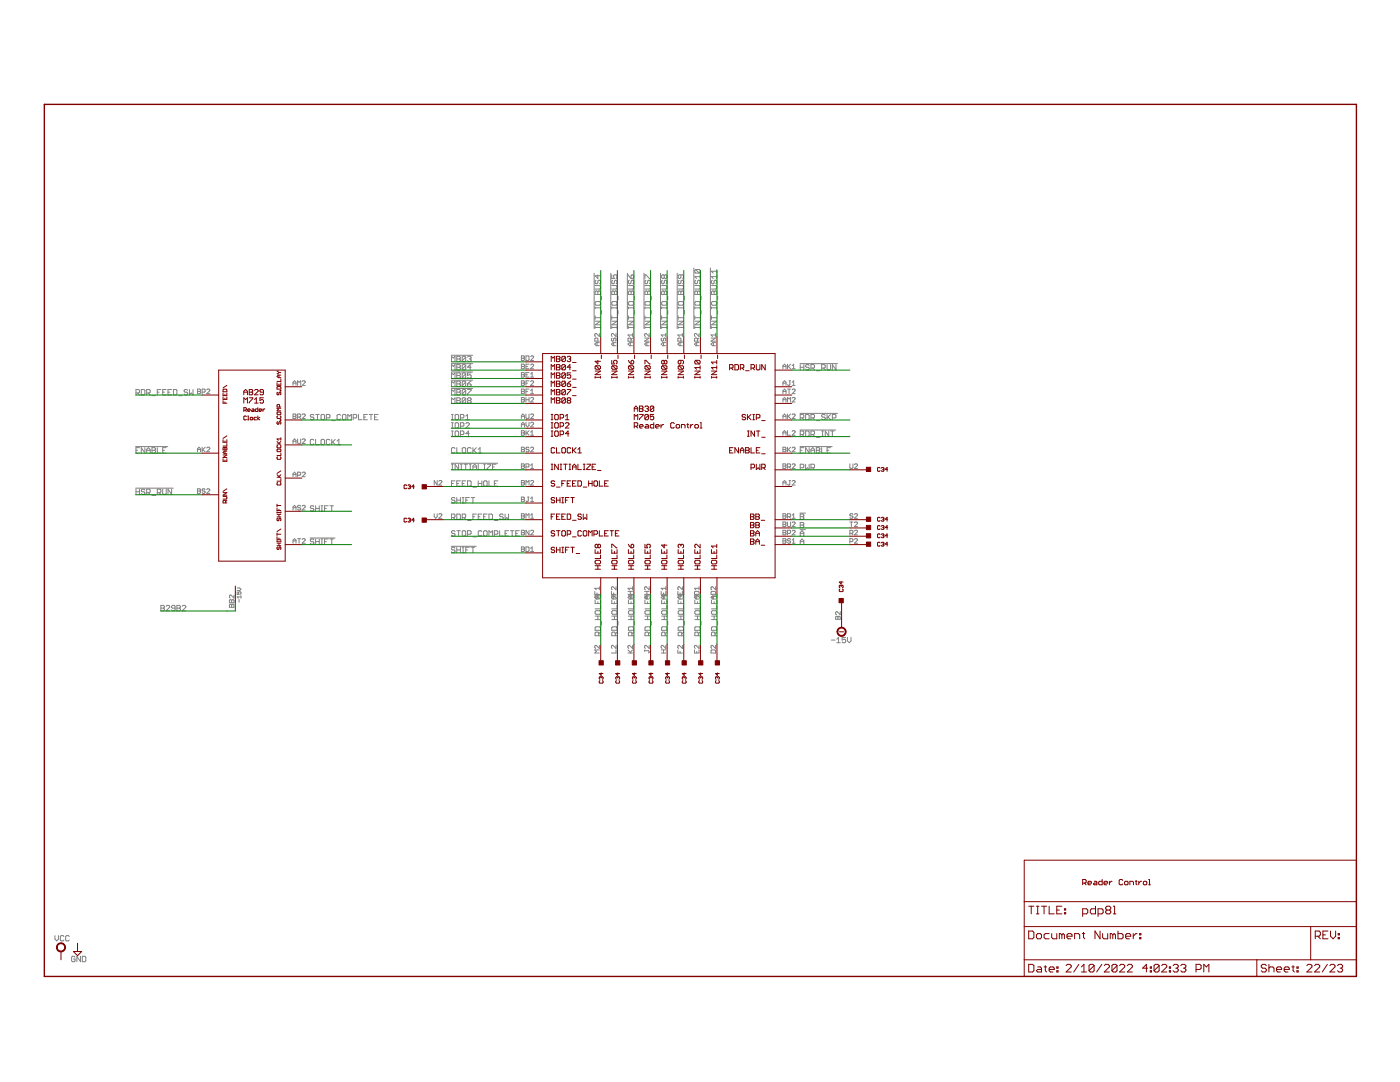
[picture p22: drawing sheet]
<svg xmlns="http://www.w3.org/2000/svg" width="279mm" height="216mm" viewBox="0 0 279 216" stroke-linecap="round" stroke-linejoin="round" font-family="sans-serif">
<g fill="none" stroke="#808080" stroke-width=".2">
<path d="M118.6 54.5v11.1M118.8 58.2l.2-.1 .3 .1 .4-.1 .1 .1v.6h-1zM118.8 57h.9l.1 .1v.4l-.1 .2h-.9M119 55.9l-.2 .2v.4l.3 .1 .2-.1v-.4l.4-.2 .1 .2v.4l-.1 .1M119.3 54.8v.8l-.5-.6h1M119.3 58.2v.6M120 59.1v.7M121.9 54.5v11.1M122.1 54.8v.8h.5l-.2-.4 .2-.4h.4l.1 .2v.4l-.1 .2M122.1 58.2l.2-.1 .3 .1 .4-.1 .1 .1v.6h-1zM122.1 57h.9l.1 .1v.4l-.1 .2h-.9M122.3 55.9l-.2 .2v.4l.2 .1 .3-.1v-.4l.2-.2 .3 .2v.4l-.1 .1"/>
<path d="M122.6 58.2v.6M123.3 59.1v.7M125.2 54.5v11.1M125.4 58.2l.2-.1 .3 .1 .4-.1 .2 .1v.6h-1.1zM125.4 57h.9l.2 .1v.4l-.2 .2h-.9M125.4 54.8l.5 .8M125.6 55.9l-.2 .2v.4l.2 .1 .3-.1v-.4l.2-.2 .4 .2v.4l-.2 .1M125.9 55l.2-.2 .4 .2v.4l-.2 .2h-.4zM125.9 58.2v.6M126.6 59.1v.7M128.5 54.5v11.1M128.7 58.2l.2-.1 .3 .1 .4-.1 .2 .1v.6h-1.1z"/>
<path d="M128.7 55.6v-.8h.2l.7 .8h.2M128.7 57h.9l.2 .1v.4l-.2 .2h-.9M128.9 55.9l-.2 .2v.4l.4 .1 .1-.1v-.4l.4-.2 .2 .2v.4l-.2 .1M129.2 58.2v.6M130 59.1v.7M131.8 54.5v11.1M132 58.2l.2-.1 .4 .1 .3-.1 .2 .1v.6h-1.1zM132 57h.9l.2 .1v.4l-.2 .2h-.9M132.2 55.9l-.2 .2v.4l.2 .1 .4-.1v-.4l.1-.2 .4 .2v.4l-.2 .1M132.6 55l-.2-.2-.4 .2v.4l.2 .2 .4-.2M132.6 55l.1-.2 .4 .2v.4l-.2 .2-.3-.2M132.6 55v.4"/>
<path d="M132.6 58.2v.6M133.3 59.1v.7M135.1 54.5v11.1M135.3 58.2l.2-.1 .4 .1 .3-.1 .2 .1v.6h-1.1zM135.3 57h.9l.2 .1v.4l-.2 .2h-.9M135.5 55.9l-.2 .2v.4l.4 .1 .2-.1v-.4l.3-.2 .2 .2v.4l-.2 .1M135.9 54.8v.6l-.2 .2-.4-.2v-.4l.2-.2h.7l.2 .2v.4l-.2 .2M135.9 58.2v.6M136.6 59.1v.7M138.5 53.5v12.1M138.7 58.2l.1-.1 .4 .1 .4-.1 .1 .1v.6h-1zM138.7 57h.9l.1 .1v.4l-.1 .2h-.9"/>
<path d="M138.8 55.9l-.1 .2v.4l.1 .1 .4-.1v-.4l.2-.2 .3 .2v.4l-.1 .1M138.8 53.8l-.1 .2v.3l.1 .2h.8M138.8 53.8h.8l.1 .2v.3l-.1 .2M138.8 53.8l.8 .7M139.2 58.2v.6M139.7 54.8v.8M139.7 55.2h-1l.3 .4M139.9 59.1v.7M141.8 53.5v12.1M142 58.2l.2-.1 .3 .1 .4-.1 .1 .1v.6h-1zM142 57h.9l.1 .1v.4l-.1 .2h-.9M142.2 55.9l-.2 .2v.4l.2 .1 .3-.1v-.4l.2-.2 .3 .2v.4l-.1 .1"/>
<path d="M142.5 58.2v.6M143 53.8v.7M143 54.8v.8M143 55.2h-1l.3 .4M143 54.1h-1l.3 .4M143.2 59.1v.7M27.1 78.4h.6l.1-.1v-.4l-.1-.2h-.6v1.1M27.5 78.4l.3 .4M28.2 77.7h.5l.2 .2v.7l-.2 .2h-.5zM29.3 78.4h.5l.2-.1v-.4l-.2-.2h-.5v1.1M29.6 78.4l.4 .4M30.3 79h.7"/>
<path d="M31.4 78.3h.3M32.1 77.7h-.7v1.1M32.5 78.3h.3M33.2 77.7h-.7v1.1h.7M33.5 78.3h.4M34.2 77.7h-.7v1.1h.7M34.6 77.7h.5l.2 .2v.7l-.2 .2h-.5zM35.7 79h.7M37.4 77.9l-.1-.2h-.4l-.2 .2 .2 .4h.4l.1 .1-.1 .4h-.4l-.2-.2M37.8 77.7v1.1l.4-.4 .3 .4v-1.1M39.4 77.6h.5l.1 .2-.1 .3 .1 .3-.1 .1h-.5zM39.4 78.1h.5"/>
<path d="M40.3 78.3h.5l.1-.2-.1-.5h-.5v.9M41.3 77.8l.1-.2 .5 .2v.2l-.6 .5h.6M58.5 76.5h.6M58.5 76.9v-.6l.3-.3 .3 .3v.6M59.4 76.9v-.9l.3 .3 .3-.3v.9M60.3 76.1l.2-.1 .4 .1-.6 .8h.6M90.1 72.6h4.2M90.1 70.9h4.2M90.1 77.5h4.2M90.1 75.9h4.2M90.1 74.2h4.2M90.1 75.5v-1.1l.4 .4 .3-.4v1.1"/>
<path d="M90.1 72.2v-1.1l.4 .3 .3-.3v1.1M90.1 73.8v-1.1l.4 .4 .3-.4v1.1M90.1 77.1v-1l.4 .3 .3-.3v1M90.1 78.8v-1.1l.4 .4 .3-.4v1.1M91.2 78.3h.5M91.2 73.3h.5M91.2 72.7h.5l.2 .2-.2 .4 .2 .3-.2 .2h-.5zM91.2 71.1h.5l.2 .2-.2 .3 .2 .4-.2 .2h-.5zM91.2 74.4h.5l.2 .2-.2 .3 .2 .4-.2 .2h-.5zM91.2 76.1h.5l.2 .1-.2 .4 .2 .3-.2 .2h-.5zM91.2 77.7h.5l.2 .2-.2 .4 .2 .3-.2 .2h-.5zM91.2 79.4h.5l.2 .1-.2 .4 .2 .4-.2 .1h-.5z"/>
<path d="M91.2 71.6h.5M91.2 79.9h.5M91.2 76.6h.5M91.2 74.9h.5M92.9 71.3l-.1-.2h-.4l-.2 .2v.7M92.9 72.9l-.1-.2h-.4l-.2 .2v.7M92.9 72.9v.7l-.1 .2h-.4l-.2-.2M92.9 79.5v.8l-.1 .1h-.4l-.2-.1M92.9 71.3v.7l-.1 .2h-.4l-.2-.2M92.9 74.6v.7l-.1 .2h-.4l-.2-.2M92.9 76.2v.7l-.1 .2h-.4l-.2-.2M92.9 77.9v.7l-.1 .2h-.4l-.2-.2"/>
<path d="M92.9 74.6l-.1-.2h-.4l-.2 .2v.7M92.9 76.2l-.1-.1h-.4l-.2 .1v.7M92.9 77.9l-.1-.2h-.4l-.2 .2v.7M92.9 79.5l-.1-.1h-.4l-.2 .1v.8M92.9 71.3l-.7 .7M92.9 79.5l-.7 .8M92.9 77.9l-.7 .7M92.9 76.2l-.7 .7M92.9 74.6l-.7 .7M92.9 72.9l-.7 .7M93.3 71.3l.2-.2h.3l.2 .2-.2 .3M93.3 76.6h.5l.2 .3-.2 .2h-.3l-.2-.2z"/>
<path d="M93.3 77.7h.7l-.7 1.1M93.5 79.9l-.2-.2 .2-.3h.3l.2 .1-.2 .4M93.5 79.9l-.2 .2 .2 .3h.3l.2-.1-.2-.4M93.5 79.9h.3M93.7 71.6h.1M93.8 71.6l.2 .2-.2 .4h-.3l-.2-.2M94 73.3h-.7l.5-.6v1.1M94 74.4h-.7v.5l.4-.1 .3 .1v.4l-.2 .2h-.3l-.2-.2M94 76.1l-.7 .5M104.1 71h.4l.2 .2-.2 .3 .2 .3-.2 .1h-.4zM104.1 72.7h.4l.2 .1-.2 .3 .2 .3-.2 .2h-.4zM104.1 74.3h.4l.2 .2-.2 .3 .2 .3-.2 .1h-.4z"/>
<path d="M104.1 76h.4l.2 .1-.2 .4 .2 .3-.2 .1h-.4zM104.1 77.6h.4l.2 .2-.2 .3 .2 .3-.2 .1h-.4zM104.1 79.3h.4l.2 .2-.2 .3 .2 .3-.2 .1h-.4zM104.1 71.5h.4M104.1 73.1h.4M104.1 74.8h.4M104.1 76.5h.4M104.1 78.1h.4M104.1 79.8h.4M105 71h.4l.2 .2v.6l-.2 .1h-.4zM105 79.3v.9M105 73.1h.3"/>
<path d="M105 74.8h.3M105 76.5h.3M105 78.1h.3M105 79.8h.6M105.6 72.7h-.6v.9h.6M105.6 74.3h-.6v.9h.6M105.6 76h-.6v.9M105.6 77.6h-.6v.9M105.6 79.3v.9M105.9 71.2l.1-.2 .5 .2-.6 .7h.6M105.9 72.8l.1-.1h.3l.2 .1-.6 .8h.6M105.9 76.1l.1-.1 .5 .1-.6 .8h.6"/>
<path d="M105.9 79.5l.1-.2 .5 .2-.6 .7h.6M105.9 75.2h.6M105.9 74.6l.3-.3v.9M105.9 78l.3-.4v.9M105.9 78.5h.6M118.8 61.3v.3M118.8 63v.7M118.8 65.2v.3M118.8 65.3h1M118.8 64.1h1l-1 .7h1M118.8 63.4h1M118.8 61.4h1"/>
<path d="M119 60.2h.7l.1 .2v.3l-.1 .2h-.7l-.2-.2v-.3zM119.1 68.4v.6M119.3 68.1v-.5l-.2-.1-.4 .1v.5h.9M119.6 66.5v.6l-.6-.6-.3 .2 .2 .4M119.6 68.4h-.6l-.3 .3 .3 .3h.6M119.8 61.3v.3M119.8 65.2v.3M120 62v.7M122.1 61.3v.3M122.1 63v.7M122.1 65.2v.3M122.1 65.3h1"/>
<path d="M122.1 64.1h1l-1 .7h1M122.1 63.4h1M122.1 61.4h1M122.2 67.5l-.2 .1 .2 .5 .3-.2 .1-.4 .3 .1v.3l-.1 .2M122.3 60.2h.7l.1 .2v.3l-.1 .2h-.7l-.2-.2v-.3zM122.5 68.4v.6M122.9 66.5v.6l-.6-.6-.3 .2 .2 .4M122.9 68.4h-.6l-.3 .3 .3 .3h.6M123.1 61.3v.3M123.1 65.2v.3M123.3 62v.7M125.4 61.3v.3"/>
<path d="M125.4 63v.7M125.4 65.2v.3M125.4 65.3h1.1M125.4 64.1h1.1l-1.1 .7h1.1M125.4 63.4h1.1M125.4 61.4h1.1M125.6 60.2h.7l.2 .2v.3l-.2 .2h-.7l-.2-.2v-.3zM125.8 68.4v.6M125.9 68.1v-.5l-.4-.1-.2 .1v.5h.9M126.2 66.5v.6M126.2 68.4h-.6l-.3 .3 .3 .3h.6M126.2 67.5l-.3 .3"/>
<path d="M126.2 66.8h-.9l.3 .3M126.5 61.3v.3M126.5 65.2v.3M126.6 62v.7M128.7 67.5h.9l-.9 .6h.9M128.7 61.3v.3M128.7 63v.7M128.7 65.2v.3M128.7 65.3h1.1M128.7 64.1h1.1l-1.1 .7h1.1M128.7 63.4h1.1M128.7 61.4h1.1"/>
<path d="M128.9 60.2h.7l.2 .2v.3l-.2 .2h-.7l-.2-.2v-.3zM129.1 68.4v.6M129.6 66.5v.6l-.7-.6-.2 .2 .1 .4M129.6 68.4h-.7l-.2 .3 .2 .3h.7M129.8 61.3v.3M129.8 65.2v.3M130 62v.7M132 61.3v.3M132 63v.7M132 65.2v.3M132 65.3h1.1M132 64.1h1.1l-1.1 .7h1.1"/>
<path d="M132 63.4h1.1M132 61.4h1.1M132.1 67.5l-.1 .1v.3l.3 .2 .1-.5 .3-.1 .2 .1-.2 .5M132.2 60.2h.7l.2 .2v.3l-.2 .2h-.7l-.2-.2v-.3zM132.4 68.4v.6M132.9 66.5v.6M132.9 68.4h-.6l-.3 .3 .3 .3h.6M132.9 66.8h-.9l.3 .3M133.1 61.3v.3M133.1 65.2v.3M133.3 62v.7M135.3 60.4l.2-.2h.7l.2 .2v.3l-.2 .2h-.7l-.2-.2z"/>
<path d="M135.3 61.3v.3M135.3 63v.7M135.3 65.2v.3M135.3 65.3h1.1M135.3 64.1h1.1l-1.1 .7h1.1M135.3 63.4h1.1M135.3 61.4h1.1M135.7 68.4v.6M135.9 68.1v-.5l-.2-.1-.4 .1v.5h.9M136.2 66.5v.6M136.2 68.4h-.6l-.3 .3 .3 .3h.6M136.2 66.8h-.9l.3 .3"/>
<path d="M136.4 61.3v.3M136.4 65.2v.3M136.6 62v.7M138.7 61.3v.3M138.7 63v.7M138.7 65.2v.3M138.7 65.3h1M138.7 64.1h1l-1 .7h1M138.7 63.4h1M138.7 61.4h1M138.8 60.2h.8l.1 .2v.3l-.1 .2h-.8l-.1-.2v-.3zM139 68.4v.6"/>
<path d="M139.2 68.1v-.5l-.5-.1-.1 .1v.5h.9M139.5 66.5v.6l-.6-.6-.3 .2 .1 .4M139.5 68.4h-.6l-.3 .3 .3 .3h.6M139.5 67.5l-.3 .3M139.7 61.3v.3M139.7 65.2v.3M139.9 62v.7M141.9 67.5h.9l-.9 .6h.9M142 61.3v.3M142 63v.7M142 65.2v.3M142 65.3h1"/>
<path d="M142 64.1h1l-1 .7h1M142 63.4h1M142 61.4h1M142.2 60.2h.7l.1 .2v.3l-.1 .2h-.7l-.2-.2v-.3zM142.4 68.4v.6M142.8 66.5v.6M142.8 68.4h-.6l-.3 .3 .3 .3h.6M142.8 66.8h-.9l.3 .3M143 61.3v.3M143 65.2v.3M143.2 62v.7M156.3 73.1h.6"/>
<path d="M156.3 76.5h.6M156.3 78.1h.6M156.3 79.8h.6M156.3 73.6v-.6l.3-.3 .3 .3v.6M156.3 76.9v-.6l.3-.3 .3 .3v.6M156.3 78.5v-.5l.3-.4 .3 .4v.5M157.2 77.6h.6M157.2 72.7v.9M157.3 73.1l.5 .5M157.5 76h.3M157.5 77.6v.9M157.6 76v.8l-.1 .1-.3-.1"/>
<path d="M157.8 72.7l-.6 .6M158.1 73.6h.6M158.1 76.9h.6M158.1 77.8l.1-.2 .5 .2v.2l-.6 .5h.6M158.1 79.5l.1-.2 .5 .2-.6 .7h.6M158.1 76.3l.3-.3v.9M158.1 73l.3-.3v.9M159.7 72.6h7.4M159.7 72.7v1.1M159.7 73.3h.7M160.4 72.7v1.1M161.5 72.9l-.2-.2h-.3l-.2 .2 .2 .4h.3l.2 .1-.2 .4h-.3l-.2-.2"/>
<path d="M161.8 73.4h.6l.2-.1v-.4l-.2-.2h-.6v1.1M162.2 73.4l.4 .4M162.9 74h.7M164 73.4h.5l.2-.1v-.4l-.2-.2h-.5v1.1M164.3 73.4l.4 .4M165.1 72.7v.9l.1 .2h.4l.2-.2v-.9M166.8 72.7v1.1l-.7-1.1v1.1M27.1 97.4h7.5M27.1 89.1h6.4M27.1 97.6v1.1M27.1 98.1h.7M27.1 89.9h.4"/>
<path d="M27.8 89.3h-.7v1.1h.7M27.8 97.6v1.1M28.9 97.8l-.2-.2h-.3l-.2 .4 .2 .1h.3l.2 .4-.2 .2h-.3l-.2-.2M28.9 89.3v1.1l-.7-1.1v1.1M29.3 98.3h.5l.2-.2v-.3l-.2-.2h-.5v1.1M29.3 90.4v-.7l.3-.4 .4 .4v.7M29.3 89.9h.7M29.6 98.3l.4 .4M30.3 98.8h.7M30.3 89.3h.6l.1 .2-.1 .4 .1 .3-.1 .2h-.6zM30.3 89.9h.6M31.4 98.3h.5l.2-.2v-.3l-.2-.2h-.5v1.1"/>
<path d="M31.4 89.3v1.1h.7M31.7 98.3l.4 .4M32.5 97.6v.9l.1 .2h.4l.2-.2v-.9M32.5 89.9h.3M33.2 89.3h-.7v1.1h.7M34.2 97.6v1.1l-.7-1.1v1.1M39.4 89.7h.6M39.4 90.1v-.5l.3-.4 .3 .4v.5M39.4 97.5h.5l.1 .2-.1 .3 .1 .3-.1 .1h-.5zM39.4 98h.5M40.3 89.2v.9M40.5 89.7l.4 .4"/>
<path d="M40.9 97.7l-.1-.2-.5 .2 .2 .3h.3l.1 .3-.1 .1-.5-.1M40.9 89.2l-.6 .7M41.3 89.4l.1-.2h.3l.2 .2-.6 .7h.6M41.3 97.7l.1-.2 .5 .2-.6 .7h.6M58.5 83.1h.4M58.5 82.6h.4l.2 .2-.2 .3 .2 .3-.2 .1h-.4zM58.5 88.5v-.6l.3-.3 .3 .3v.6M58.5 95.1v-.6l.3-.3 .3 .3v.6M58.5 94.7h.6M58.5 88.1h.6M59.4 83.2h.4l.2-.1v-.3l-.2-.2h-.4v.9M59.4 87.6v.7l.1 .2 .5-.2v-.7"/>
<path d="M59.4 94.8h.4l.2-.1v-.3l-.2-.2h-.4v.9M59.7 83.2l.3 .3M60.3 82.8l.2-.2 .4 .2v.1l-.6 .6h.6M60.3 87.7l.2-.1 .4 .1-.6 .8h.6M60.3 94.4l.2-.2 .4 .2v.1l-.6 .6h.6M62.6 82.9l-.1-.2h-.4l-.2 .2 .2 .3h.4l.1 .2-.1 .4h-.4l-.2-.2M62.6 87.8l-.1-.1h-.4l-.2 .1v.7l.2 .2h.4l.1-.2M63 87.7v1h.7M63 82.7h.7M63.4 82.7v1.1M64.1 82.9l.1-.2h.4l.2 .2v.7l-.2 .2h-.4l-.1-.2zM64.1 87.8l.1-.1h.4l.2 .1v.7l-.2 .2h-.4l-.1-.2z"/>
<path d="M65.1 83.4h.6l.1-.2v-.3l-.1-.2h-.6v1.1M65.8 87.8l-.1-.1h-.4l-.2 .1v.7l.2 .2h.4l.1-.2M66.2 87.7v1M66.2 83.9h.7M66.4 88.2l.5 .5M66.9 87.7l-.7 .7M67.3 88.7h.7M67.3 88l.3-.3v1M68 82.9l-.2-.2h-.3l-.2 .2v.7l.2 .2h.3l.2-.2M68.3 82.9l.2-.2h.4l.1 .2v.7l-.1 .2h-.4l-.2-.2zM69.4 83.8v-1.1l.4 .3 .3-.3v1.1M70.5 83.4h.5l.2-.2v-.3l-.2-.2h-.5v1.1"/>
<path d="M71.5 82.7v1.1h.8M72.6 83.2h.4M73.3 82.7h-.7v1.1h.7M73.7 82.7h.7M74 82.7v1.1M74.7 83.2h.4M75.5 82.7h-.8v1.1h.8M87.2 95.9v.9l-.5-.9v.9M87.6 96l.1-.1 .5 .1-.6 .8h.6M90.1 92.4h9.2M90.1 80.4v-1l.4 .3 .3-.3v1M90.1 83.8h.4"/>
<path d="M90.1 82.7h.4M90.1 87.1h.4M90.1 86h.4M90.1 85.4h.4M90.1 84.3h.4M90.1 96.5h.4M90.1 93.7h.4M90.1 92.6h.4M90.3 82.7v1.1M90.3 84.3v1.1M90.3 86v1.1M90.3 92.6v1.1"/>
<path d="M90.8 89.5l-.2-.2h-.3l-.2 .2v.7l.2 .2h.3l.2-.2M90.8 99.4l-.2-.1h-.3l-.2 .1 .2 .4h.3l.2 .2-.2 .3h-.3l-.2-.2M90.8 95.9h-.7v1.1M91 82.7h.4l.1 .2v.7l-.1 .2h-.4l-.2-.2v-.7zM91 84.3h.4l.1 .2v.7l-.1 .2h-.4l-.2-.2v-.7zM91 86h.4l.1 .2v.7l-.1 .2h-.4l-.2-.2v-.7zM91.2 89.3v1.1h.7M91.2 99.8h.7M91.2 99.3v1M91.2 96.5h.3M91.5 92.6v1.1l-.7-1.1v1.1M91.9 95.9h-.7v1.1h.7"/>
<path d="M91.9 83.4h.5l.2-.2v-.3l-.2-.2h-.5v1.1M91.9 85h.5l.2-.1v-.4l-.2-.2h-.5v1.1M91.9 86.7h.5l.2-.2v-.3l-.2-.2h-.5v1.1M91.9 99.3v1M91.9 93.7h.3M91.9 92.6h.3M92.1 92.6v1.1M92.2 99.3h.4M92.2 96.5h.4M92.4 89.3h.4l.1 .2v.7l-.1 .2h-.4l-.2-.2v-.7zM92.4 99.3v1M92.6 92.6h.7"/>
<path d="M92.9 92.6v1.1M92.9 95.9h-.7v1.1h.7M93 99.8h.3M93 83.8h.7M93 83l.3-.3v1.1M93 84.5l.1-.2h.4l.2 .2v.2l-.7 .7h.7M93.3 95.9h.5l.2 .2v.7l-.2 .2h-.5zM93.7 86.5h-.7l.5-.5v1.1M93.7 99.3h-.7v1M93.7 93.7h.3M93.7 92.6h.3M93.9 92.6v1.1"/>
<path d="M94 89.5l-.2-.2h-.3l-.2 .2v.7l.2 .2h.3l.2-.2M94 99.3h.7M94.4 93.2h.7M94.4 89.3v1.1M94.4 93.7v-.7l.3-.4 .4 .4v.7M94.4 99.3v1M94.4 97.2h.7M94.6 89.9l.5 .5M95.1 89.3l-.7 .7M95.4 90.4h.8M95.4 96.5h.8M95.4 92.6v1.1h.8"/>
<path d="M95.4 95.9v1.1M95.4 89.7l.4-.4v1.1M96.2 95.9v1.1M96.5 93.7h.4M96.5 92.6h.4M96.7 95.9h.3l.2 .2v.7l-.2 .2h-.3l-.2-.2v-.7zM96.7 92.6v1.1M97.2 92.6h.7v.2l-.7 .7v.2h.7M97.6 95.9v1.1h.7M98.3 93.2h.4M98.7 96.5h.3M99 92.6h-.7v1.1h.7"/>
<path d="M99.4 95.9h-.7v1.1h.7M104.1 83.5v-.6l.3-.3 .3 .3v.6M104.1 85.2v-.6l.3-.3 .3 .3v.6M104.1 85.9h.4l.2 .2-.2 .3 .2 .3-.2 .1h-.4zM104.1 89.2h.4l.2 .2-.2 .3 .2 .3-.2 .1h-.4zM104.1 92.6h.4l.2 .1-.2 .3 .2 .3-.2 .2h-.4zM104.1 95.9h.4l.2 .1-.2 .3 .2 .3-.2 .2h-.4zM104.1 99.2h.4l.2 .1-.2 .4 .2 .2-.2 .2h-.4zM104.1 83.1h.6M104.1 84.7h.6M104.1 86.4h.4M104.1 96.3h.4"/>
<path d="M104.1 89.7h.4M104.1 93h.4M104.1 99.7h.4M105 82.6v.8l.1 .1 .5-.1v-.8M105 84.3v.6l.3 .3 .3-.3v-.6M105 85.9v.9M105 93.2h.4l.2-.5-.2-.1h-.4v.9M105 96.8v-.9l.3 .3 .3-.3v.9M105.1 86.4l.5 .4M105.3 99.2h.3M105.4 99.2v.7l-.1 .2-.3-.2M105.6 89.4l-.2-.2h-.3l-.1 .4 .4 .1 .2 .3-.2 .1-.4-.1"/>
<path d="M105.6 85.9l-.6 .6M105.9 82.8l.1-.2 .5 .2v.1l-.6 .6h.6M105.9 84.4l.1-.1h.3l.2 .1-.6 .8h.6M105.9 89.4l.1-.2h.3l.2 .2-.6 .7h.6M105.9 96l.1-.1 .5 .1-.6 .8h.6M105.9 86.2l.3-.3v.9M105.9 92.9l.3-.3v.9M105.9 99.5l.3-.3v.9M105.9 86.8h.6M105.9 93.5h.6M156.3 83.1h.6M156.3 86.4h.6"/>
<path d="M156.3 96.3h.6M156.3 89.2h.4l.2 .2-.2 .3 .2 .3-.2 .1h-.4zM156.3 89.7h.4M156.3 92.6h.4l.2 .1-.2 .3 .2 .3-.2 .2h-.4zM156.3 93h.4M156.3 80.2v-.6l.3-.3 .3 .3v.6M156.3 83.5v-.6l.3-.3 .3 .3v.6M156.3 86.8v-.6l.3-.3 .3 .3v.6M156.3 96.8v-.6l.3-.3 .3 .3v.6M157.2 85.9v.9h.6M157.2 93.2h.4l.2-.5-.2-.1h-.4v.9M157.2 80.2v-.9l.3 .3 .3-.3v.9"/>
<path d="M157.2 82.6v.9M157.2 89.2v.9M157.3 83.1l.5 .4M157.3 89.7l.5 .4M157.5 95.9h.3M157.5 93.2l.3 .3M157.6 95.9v.7l-.1 .2-.3-.2M157.8 82.6l-.6 .6M157.8 89.2l-.6 .7M158.1 82.8l.1-.2 .5 .2v.1l-.6 .6h.6M158.1 86.1l.1-.2 .5 .2-.6 .7h.6M158.1 96l.1-.1 .5 .1-.6 .8h.6"/>
<path d="M158.1 89.4l.1-.2h.3l.2 .2-.6 .7h.6M158.1 92.7l.1-.1 .5 .1-.6 .8h.6M159.7 89.1h6.4M159.7 85.8h7.1M159.7 82.5h7.4M159.7 83.4h.6l.1-.2v-.3l-.1-.2h-.6v1.1M159.7 86.7h.6l.1-.2v-.3l-.1-.2h-.6v1.1M159.7 93.3h.6l.1-.1v-.4l-.1-.2h-.6v1.1M159.7 89.9h.4M160.1 86.7l.3 .4M160.1 83.4l.3 .4M160.4 89.3h-.7v1.1h.7"/>
<path d="M160.8 92.6v1.1l.3-.4 .4 .4v-1.1M160.8 82.7h.5l.2 .2v.7l-.2 .2h-.5zM160.8 86h.5l.2 .2v.7l-.2 .2h-.5zM161.5 89.3v1.1l-.7-1.1v1.1M161.8 83.4h.6l.2-.2v-.3l-.2-.2h-.6v1.1M161.8 86.7h.6l.2-.2v-.3l-.2-.2h-.6v1.1M161.8 90.4v-.7l.4-.4 .4 .4v.7M161.8 93.3h.6l.2-.1v-.4l-.2-.2h-.6v1.1M161.8 89.9h.8M162.2 86.7l.4 .4M162.2 93.3l.4 .4M162.2 83.4l.4 .4"/>
<path d="M162.9 89.3h.5l.2 .2-.2 .4 .2 .3-.2 .2h-.5zM162.9 89.9h.5M162.9 83.9h.7M162.9 87.2h.7M164 89.3v1.1h.7M164 87.1h.3M164 86h.3M164.2 86v1.1M164.7 82.9l-.2-.2h-.3l-.2 .2 .2 .3h.3l.2 .2-.2 .4h-.3l-.2-.2M165.1 82.7v1.1M165.1 89.9h.3M165.2 83.2l.6 .6"/>
<path d="M165.4 86v1.1l-.7-1.1v1.1M165.8 89.3h-.7v1.1h.7M165.8 86h.7M165.8 82.7l-.7 .7M166.1 83.4h.5l.2-.2v-.3l-.2-.2h-.5v1.1M166.1 86v1.1M169.6 92.6v.7l.2 .2 .4-.2v-.7M170.5 92.7l.2-.1 .4 .1-.6 .8h.6M45.8 119.8l.1-.1 .3 .1 .3-.1 .2 .1v.5h-.9zM46.2 119.8v.5M46.7 118.7v.6l-.8-.6-.1 .2 .1 .4M47.3 118.1v.5h.4l-.1-.3 .1-.2 .4 .1-.1 .4"/>
<path d="M47.3 117.3h.5l.3 .3-.3 .2h-.5M47.7 119.6v.5M48.1 119.1h-.8l.3 .3M48.1 118.9v.5M58.5 107.9h.6M58.5 101.8v-.6l.3-.4 .3 .4v.6M58.5 108.4v-.6l.3-.3 .3 .3v.6M58.5 101.3h.6M59.4 107.5h.6M59.7 107.5v.9M60 101l-.2-.2h-.3l-.1 .4 .4 .1 .2 .3-.2 .2h-.3l-.1-.2M60.3 107.6l.2-.1 .4 .1-.6 .8h.6"/>
<path d="M60.3 101l.2-.2h.3l.1 .2-.6 .8h.6M61.9 107.4h5M62.6 107.7l-.1-.2h-.4l-.2 .2 .2 .4h.4l.1 .2-.1 .3h-.4l-.2-.2M62.6 101.1l-.1-.2h-.4l-.2 .2 .2 .4h.4l.1 .1-.1 .4h-.4l-.2-.2M63 108.1h.7M63 101.5h.7M63 100.9v1.1M63 107.5v1.1M63.7 100.9v1.1M63.7 107.5v1.1M64.1 100.9h.3M64.1 102h.3"/>
<path d="M64.1 107.5h.3M64.1 108.6h.3M64.2 100.9v1.1M64.2 107.5v1.1M64.8 108.1h.3M64.8 101.5h.3M65.5 100.9h-.7v1.1M65.5 107.5h-.7v1.1M65.8 100.9h.7M65.8 107.5h.7M66.2 100.9v1.1M66.2 107.5v1.1"/>
<path d="M86.7 102.5v.6l.3 .3 .2-.3v-.6M87.6 102.7l.1-.2 .5 .2-.6 .7h.6M90.1 109h4.9M90.1 103.3h.5l.2-.2v-.3l-.2-.2h-.5v1M90.5 103.3l.3 .3M90.8 106.1l-.2-.2h-.3l-.2 .2 .2 .3h.3l.2 .2-.2 .4h-.3l-.2-.2M90.8 109.4l-.2-.2h-.3l-.2 .4 .2 .1h.3l.2 .4-.2 .2h-.3l-.2-.2M91.2 102.6h.5l.2 .2v.7l-.2 .1h-.5zM91.2 109.2v1.1M91.2 109.7h.7M91.2 105.9h.7M91.5 105.9v1.1"/>
<path d="M91.9 109.2v1.1M92.2 103.3h.6l.1-.2v-.3l-.1-.2h-.6v1M92.2 100.3h.4M92.2 106.1l.2-.2h.4l.1 .2v.7l-.1 .2h-.4l-.2-.2zM92.2 109.2h.4M92.2 110.3h.4M92.4 109.2v1.1M92.6 103.3l.3 .3M93 109.7h.3M93.3 106.6h.5l.2-.2v-.3l-.2-.2h-.5v1.1M93.3 103.8h.7M93.7 109.2h-.7v1.1"/>
<path d="M94 109.2h.7M94.4 103.1h.3M94.4 109.2v1.1M94.4 107.1h.7M95.1 102.6h-.7v1M95.4 103.1h.4M96.2 102.6h-.8v1h.8M96.2 106.1l-.2-.2h-.4l-.2 .2v.7l.2 .2h.4l.2-.2M96.5 103.1h.4M96.5 106.1l.2-.2h.3l.2 .2v.7l-.2 .2h-.3l-.2-.2zM97.2 102.6h-.7v1h.7M97.6 102.6h.5l.2 .2v.7l-.2 .1h-.5z"/>
<path d="M97.6 107v-1.1l.3 .4 .4-.4v1.1M98.7 106.6h.5l.2-.2v-.3l-.2-.2h-.5v1.1M98.7 103.8h.7M99.7 105.9v1.1h.7M100.4 102.8l-.2-.2h-.3l-.2 .3 .2 .2h.3l.2 .4-.2 .1h-.3l-.2-.1M100.8 106.4h.3M100.8 102.6v1l.3-.3 .4 .3v-1M101.5 105.9h-.7v1.1h.7M101.9 105.9h.7M102.2 105.9v1.1M102.9 106.4h.4M103.6 105.9h-.7v1.1h.7"/>
<path d="M104.1 102.5h.4l.2 .2-.2 .3 .2 .3-.2 .1h-.4zM104.1 105.8h.4l.2 .2-.2 .3 .2 .3-.2 .1h-.4zM104.1 109.1h.4l.2 .2-.2 .3 .2 .3-.2 .1h-.4zM104.1 103h.4M104.1 106.3h.4M104.1 109.6h.4M105 103.4v-.9l.3 .3 .3-.3v.9M105 109.1h.4l.2 .2v.6l-.2 .1h-.4zM105.6 105.8v.9l-.6-.9v.9M105.9 106l.1-.2 .5 .2v.1l-.6 .6h.6M105.9 102.8l.3-.3v.9M105.9 109.4l.3-.3v.9"/>
<path d="M105.9 100.1h.6M105.9 103.4h.6M105.9 110h.6M118.7 118v.6h.9M118.8 119.7v.7h1v-.7M119.1 118.3v.3M119.1 118.9v.6M119.3 118.8v.4M119.3 118.8l.2-.1 .3 .1v.4l-.1 .2-.4-.2M119.3 118.8l-.2-.1-.3 .1v.4l.2 .2 .3-.2M119.6 118.9h-.6l-.3 .3 .3 .3h.6M119.6 117.4h-.9l.3 .3"/>
<path d="M119.6 117.1v.6M122 118v.6h.9M122.1 119.7v.7h1v-.7M122.1 119.4v-.7l1 .7M122.5 118.3v.3M122.5 118.9v.6M122.9 118.9h-.6l-.3 .3 .3 .3h.6M122.9 117.1v.6l-.6-.6-.3 .1 .2 .5M125.3 118.6h.9M125.3 118h.9M125.4 119.7v.7h1.1v-.7M125.4 118.7l.5 .7"/>
<path d="M125.8 118v.6M125.8 118.9v.6M125.9 118.8l.4-.1 .2 .1v.4l-.2 .2h-.4zM126.2 118.9h-.6l-.3 .3 .3 .3h.6M126.2 117.4h-.9l.3 .3M126.2 117.1v.6M128.7 118.6h.9M128.7 118h.9M128.7 119.7v.7h1.1v-.7M128.7 118.7v.7h.5l-.1-.4M129.1 118v.6M129.6 118.9h-.7l-.2 .3 .2 .3h.7"/>
<path d="M129.6 117.1v.6l-.7-.6-.2 .1 .1 .5M129.6 119.4l.2-.2v-.4l-.2-.1h-.4l-.1 .1v.7M132 118v.6h.9v-.6M132 119.7v.7h1.1v-.7M132.4 118.3v.3M132.4 118.9v.6M132.6 118.7v.7l-.6-.6h1.1M132.9 118.9h-.6l-.3 .3 .3 .3h.6M132.9 117.4h-.9l.3 .3M132.9 117.1v.6M135.3 118v.6h.9v-.6M135.3 119.7v.7h1.1v-.7"/>
<path d="M135.7 118.3v.3M135.7 118.9v.6M135.9 118.8v.2M135.9 118.8l-.2-.1-.4 .1v.4l.2 .2M135.9 118.8l.2-.1 .3 .1v.4l-.2 .2M136.2 118.9h-.6l-.3 .3 .3 .3h.6M136.2 117.1v.6l-.6-.6-.3 .1 .1 .5M138.6 118.2l.1-.2h.6l.2 .2v.4h-.9zM138.7 119.7v.7h1v-.7M139 118.9v.6M139.5 118.9h-.6l-.3 .3 .3 .3h.6M139.5 117.4h-.9l.3 .3"/>
<path d="M139.5 117.1v.6M139.7 118.7v.7l-.7-.7-.3 .1v.4l.1 .2M141.9 118.2l.1-.2h.7l.1 .2v.4h-.9zM142 119.7v.7h1v-.7M142.4 118.9v.6M142.8 118.9h-.6l-.3 .3 .3 .3h.6M142.8 117.1v.6l-.6-.6-.3 .1 .1 .5M143 118.7v.7M143 119h-1l.3 .4M156.3 102.5h.4l.2 .2-.2 .3 .2 .3-.2 .1h-.4zM156.3 103h.4M156.3 104.2h.4l.2 .1-.2 .3 .2 .3-.2 .2h-.4z"/>
<path d="M156.3 105.8h.4l.2 .2-.2 .3 .2 .3-.2 .1h-.4zM156.3 107.5h.4l.2 .1-.2 .3 .2 .3-.2 .2h-.4zM156.3 106.3h.4M156.3 107.9h.4M156.3 104.6h.4M157.2 103.1h.4l.2-.4-.2-.2h-.4v.9M157.2 106.4h.4l.2-.4-.2-.2h-.4v.9M157.2 104.2v.7l.1 .2 .5-.2v-.7M157.5 103.1l.3 .3M157.8 107.6l-.2-.1-.4 .1 .1 .3 .5 .2-.2 .3-.4-.2M158.1 103.4h.6M158.1 102.8l.3-.3v.9"/>
<path d="M158.1 107.8l.3-.3v.9M158.1 106l.1-.2 .5 .2v.1l-.6 .6h.6M158.1 104.3l.1-.1 .5 .1-.6 .8h.6M158.1 108.4h.6M159.7 105.7h1M159.7 102.4h1M159.7 106.4h.7M159.7 103.1h.6M159.7 108.1h.7M159.7 102.6h.6l.1 .2-.1 .3 .1 .4-.1 .1h-.6zM159.7 104.2h.6l.1 .2-.1 .4 .1 .3-.1 .2h-.6zM159.7 107v-.7l.4-.4 .3 .4v.7"/>
<path d="M159.7 108.6v-.7l.4-.4 .3 .4v.7M159.7 104.8h.6M169.6 106.4h.5l.1-.1v-.3l-.1-.2h-.5v.9M169.6 108.1h.5l.1-.2v-.3l-.1-.1h-.5v.9M169.6 104.2h.6M169.9 106.4l.3 .3M169.9 104.2v.9M170.2 102.7l-.4-.2-.2 .3 .5 .2 .1 .3-.1 .1-.5-.1M170.5 102.7l.2-.2 .4 .2-.6 .7h.6M170.5 106l.2-.2 .4 .2v.1l-.6 .6h.6M170.5 107.6l.2-.1 .4 .1-.6 .8h.6M170.5 104.3l.2-.1 .4 .1-.6 .8h.6"/>
<path d="M32.1 120.8h.5l.2 .2-.2 .3 .2 .4-.2 .2h-.5zM32.1 121.3h.5M33.2 121l.1-.2h.4l.2 .2v.2l-.7 .7h.7M34.9 121.3h-.5l-.2-.1 .2-.4h.4l.1 .2v.7l-.1 .2h-.4l-.2-.2M35.3 120.8h.5l.2 .2-.2 .3 .2 .4-.2 .2h-.5zM35.3 121.3h.5M36.4 121l.2-.2h.3l.2 .2v.2l-.7 .7h.7M45.8 120.7l.1-.1 .3 .1 .3-.1 .2 .1v.5h-.9zM46.2 120.7v.5M118.8 125.2l.2-.1h.7l.1 .1v.6h-1zM118.8 123.6h1M118.8 122.9h1"/>
<path d="M119 121.9h.7l.1 .1v.4l-.1 .2h-.7l-.2-.2v-.4zM119.3 120.1v.3M119.3 122.9v.7M119.5 126.9v-.6l-.2-.2h-.3l-.2 .2v.6h1M119.6 128.8v.6l-.6-.6-.3 .1 .2 .5M119.6 129.7h-.9l.3 .3-.3 .3h.9M119.8 126.1l-.3 .4M119.8 120.8v.7h-1M120 124v.7M122.1 125.2l.2-.1h.7l.1 .1v.6h-1zM122.1 123.6h1M122.1 122.9h1"/>
<path d="M122.3 121.9h.7l.1 .1v.4l-.1 .2h-.7l-.2-.2v-.4zM122.6 120.1v.3M122.6 122.9v.7M122.8 126.9v-.6l-.2-.2h-.3l-.2 .2v.6h1M122.9 128.8v.6l-.7-.6-.2 .1 .2 .5M122.9 129.7v.6h-.9M123.1 120.8v.7h-1M123.1 126.1l-.3 .4M123.3 124v.7M125.3 130.3h.9M125.3 129.7l.6 .6M125.4 125.2l.2-.1h.7l.2 .1v.6h-1.1z"/>
<path d="M125.4 123.6h1.1M125.4 122.9h1.1M125.6 121.9h.7l.2 .1v.4l-.2 .2h-.7l-.2-.2v-.4zM125.9 120.1v.3M125.9 122.9v.7M126.1 126.9v-.6l-.2-.2h-.3l-.2 .2v.6h1.1M126.2 128.8v.6l-.6-.6-.3 .1 .2 .5M126.2 129.7l-.4 .5M126.5 120.8v.7h-1.1M126.5 126.1l-.4 .4M126.6 124v.7M128.7 129.8h.7l.2 .2-.2 .3"/>
<path d="M128.7 129.7v.3M128.7 125.2l.2-.1h.7l.2 .1v.6h-1.1zM128.7 123.6h1.1M128.7 122.9h1.1M128.7 122l.2-.1h.7l.2 .1v.4l-.2 .2h-.7l-.2-.2zM129.2 120.1v.3M129.2 122.9v.7M129.4 126.9v-.6l-.2-.2h-.3l-.2 .2v.6h1.1M129.6 128.8v.6l-.7-.6-.2 .1 .1 .5M129.8 120.8v.7h-1.1M129.8 126.1l-.4 .4M130 124v.7"/>
<path d="M132 130.3h.9M132 129.7h.9M132 125.2l.2-.1h.7l.2 .1v.6h-1.1zM132 123.6h1.1M132 122.9h1.1M132.2 121.9h.7l.2 .1v.4l-.2 .2h-.7l-.2-.2v-.4zM132.4 129.7v.6M132.6 120.1v.3M132.6 122.9v.7M132.7 126.9v-.6l-.1-.2h-.4l-.2 .2v.6h1.1M132.9 128.8v.6l-.6-.6-.3 .1v.3l.1 .2M133.1 120.8v.7h-1.1"/>
<path d="M133.1 126.1l-.4 .4M133.3 124v.7M135.3 129.7v.6h.9M135.3 122l.2-.1h.7l.2 .1v.4l-.2 .2h-.7l-.2-.2zM135.3 125.2l.2-.1h.7l.2 .1v.6h-1.1zM135.3 123.6h1.1M135.3 122.9h1.1M135.7 130v.3M135.9 120.1v.3M135.9 122.9v.7M136.1 126.9v-.6l-.2-.2h-.4l-.2 .2v.6h1.1M136.2 128.8v.6l-.6-.6-.3 .1 .1 .5"/>
<path d="M136.4 120.8v.7h-1.1M136.4 126.1l-.3 .4M136.6 124v.7M138.6 129.7v.6h.9v-.6M138.7 125.2l.1-.1h.8l.1 .1v.6h-1zM138.7 123.6h1M138.7 122.9h1M138.8 121.9h.8l.1 .1v.4l-.1 .2h-.8l-.1-.2v-.4zM139 130v.3M139.2 120.1v.3M139.2 122.9v.7M139.4 126.9v-.6l-.2-.2h-.4l-.1 .2v.6h1"/>
<path d="M139.5 128.8v.6l-.6-.6-.3 .1 .1 .5M139.7 126.1l-.3 .4M139.7 120.8v.7h-1M139.9 124v.7M141.9 129.8l.1-.1h.7l.1 .1v.5h-.9zM142 125.2l.2-.1h.7l.1 .1v.6h-1zM142 123.6h1M142 122.9h1M142.2 121.9h.7l.1 .1v.4l-.1 .2h-.7l-.2-.2v-.4zM142.5 120.1v.3M142.5 122.9v.7M142.7 126.9v-.6l-.2-.2h-.3l-.2 .2v.6h1"/>
<path d="M142.8 128.8v.6l-.6-.6-.3 .1 .1 .5M143 120.8v.7h-1M143 126.1l-.3 .4M143.2 124v.7M165.9 127.7h.7M166.8 123.1l.1-.1 .3 .1 .3-.1 .2 .1v.5h-.9zM167 127.6l.3-.4v1M167 128.2h.7M167.2 123.1v.5M167.7 122v.7l-.6-.7-.3 .2 .1 .5M168.8 127.2h-.7v.5l.3-.1 .4 .1v.4l-.2 .1h-.4l-.1-.1M169.1 127.2v.7l.4 .3 .3-.3v-.7"/>
<path d="M11 186.7v.7l.3 .3 .4-.3v-.7M12.7 186.9l-.1-.2h-.4l-.2 .2v.7l.2 .1h.4l.1-.1M13.8 186.9l-.2-.2h-.3l-.2 .2v.7l.2 .1h.3l.2-.1M15 191l-.2-.2h-.3l-.2 .2v.7l.2 .2h.3l.2-.2v-.3h-.4M16.1 190.8v1.1l-.8-1.1v1.1M16.4 190.8h.6l.1 .2v.7l-.1 .2h-.6z"/>
</g>
<g fill="none" stroke="#800000" stroke-width=".2">
<path d="M40.3 78.8h3.3M43.6 73.9h13.3v38.1h-13.3zM44.5 78.4v.5h.8v-.5M44.5 79.9v.6h.8M44.5 79.2v.5h.8v-.5M44.6 77.7h.5l.2 .5h-.8zM44.9 78.7v.2M44.9 79.4v.3M45.3 76.9l-.8 .5M48.7 78.3h.7M48.7 78.8v-.7l.3-.4 .4 .4v.7M49.7 77.7h.6l.1 .2-.1 .4 .1 .3-.1 .2h-.6z"/>
<path d="M49.7 78.3h.6M49.7 79.4h.7l-.7 1M50.8 77.9l.2-.2h.4l.1 .2v.2l-.7 .7h.7M50.8 79.7l.4-.3v1M52.6 78.3h-.6l-.1-.2 .1-.4h.4l.2 .2v.7l-.2 .2h-.4l-.1-.2M52.6 79.4h-.7v.5l.3-.2 .4 .2v.4l-.2 .1h-.4l-.1-.1M55.3 76.4v.5h.7v-.5M55.3 74.1l.4 .2M55.4 77.1h.5l.1 .5h-.7zM55.4 78.3l-.1 .4 .2 .1 .2-.4 .2-.1 .1 .1-.1 .4M55.7 74.8v.6M55.7 76.6v.3"/>
<path d="M55.7 74.3l-.4 .3M55.7 74.3h.3M55.9 77.9l.1 .1zM56 75.6v.5h-.7M56 74.8h-.5l-.2 .3 .2 .3h.5M56.9 77.2h3.3M105 72.2h3.3M105 73.9h3.3M105 75.5h3.3M105 77.2h3.3M105 78.8h3.3M108.3 70.5h46.4v44.8h-46.4z"/>
<path d="M110 72.2v-1.1l.3 .3 .4-.3v1.1M110 73.8v-1.1l.3 .4 .4-.4v1.1M110 75.5v-1.1l.3 .4 .4-.4v1.1M110 77.1v-1l.3 .3 .4-.3v1M110 78.8v-1.1l.3 .4 .4-.4v1.1M111.1 71.1h.5l.2 .2-.2 .3 .2 .4-.2 .2h-.5zM111.1 72.7h.5l.2 .2-.2 .4 .2 .3-.2 .2h-.5zM111.1 74.4h.5l.2 .2-.2 .3 .2 .4-.2 .2h-.5zM111.1 76.1h.5l.2 .1-.2 .4 .2 .3-.2 .2h-.5zM111.1 77.7h.5l.2 .2-.2 .4 .2 .3-.2 .2h-.5zM111.1 79.4h.5l.2 .1-.2 .4 .2 .4-.2 .1h-.5zM111.1 71.6h.5"/>
<path d="M111.1 73.3h.5M111.1 74.9h.5M111.1 76.6h.5M111.1 78.3h.5M111.1 79.9h.5M112.8 71.3l-.1-.2h-.4l-.2 .2v.7M112.8 76.2v.7l-.1 .2h-.4l-.2-.2M112.8 71.3v.7l-.1 .2h-.4l-.2-.2M112.8 72.9l-.1-.2h-.4l-.2 .2v.7M112.8 74.6l-.1-.2h-.4l-.2 .2v.7M112.8 76.2l-.1-.1h-.4l-.2 .1v.7M112.8 77.9l-.1-.2h-.4l-.2 .2v.7"/>
<path d="M112.8 79.5l-.1-.1h-.4l-.2 .1v.8M112.8 72.9v.7l-.1 .2h-.4l-.2-.2M112.8 74.6v.7l-.1 .2h-.4l-.2-.2M112.8 77.9v.7l-.1 .2h-.4l-.2-.2M112.8 79.5v.8l-.1 .1h-.4l-.2-.1M112.8 71.3l-.7 .7M112.8 72.9l-.7 .7M112.8 74.6l-.7 .7M112.8 76.2l-.7 .7M112.8 77.9l-.7 .7M112.8 79.5l-.7 .8M113.2 71.3l.2-.2h.3l.2 .2-.2 .3"/>
<path d="M113.2 76.6h.5l.2 .3-.2 .2h-.3l-.2-.2zM113.2 77.7h.7l-.7 1.1M113.4 79.9l-.2-.2 .2-.3h.3l.2 .1-.2 .4M113.4 79.9l-.2 .2 .2 .3h.3l.2-.1-.2-.4M113.4 79.9h.3M113.6 71.6h.1M113.7 71.6l.2 .2-.2 .4h-.3l-.2-.2M113.9 74.4h-.7v.5l.4-.1 .3 .1v.4l-.2 .2h-.3l-.2-.2M113.9 73.3h-.7l.5-.6v1.1M113.9 76.1l-.7 .5M114.3 72.3h.7M114.3 74h.7"/>
<path d="M114.3 75.6h.7M114.3 77.3h.7M114.3 79h.7M118.8 75.3h1M118.8 75.1v.4M118.8 74h1l-1 .8h1M119 73h.7l.1 .2v.3l-.1 .2M119 73l-.2 .2v.3l.2 .2h.7M119 73l.7 .7M119.3 71.9v.7l-.5-.5h1M119.8 75.1v.4M119.9 67.2v3.3"/>
<path d="M120 70.8v.7M122.1 75.3h1M122.1 74h1l-1 .8h1M122.1 71.9v.7h.5l-.2-.3 .2-.4h.4l.1 .2v.3l-.1 .2M122.1 75.1v.4M122.3 73l-.2 .2v.3l.2 .2h.7M122.3 73h.7l.1 .2v.3l-.1 .2M122.3 73l.7 .7M123.1 75.1v.4M123.2 67.2v3.3M123.3 70.8v.7M125.4 75.3h1.1"/>
<path d="M125.4 74h1.1l-1.1 .8h1.1M125.4 75.1v.4M125.4 71.9l.5 .7M125.6 73l-.2 .2v.3l.2 .2h.7M125.6 73h.7l.2 .2v.3l-.2 .2M125.6 73l.7 .7M126.1 71.9l.4 .2v.3l-.2 .2h-.4v-.5zM126.5 75.1v.4M126.5 67.2v3.3M126.6 70.8v.7M128.7 75.3h1.1M128.7 74h1.1l-1.1 .8h1.1"/>
<path d="M128.7 72.6v-.7h.2l.7 .7h.2M128.7 75.1v.4M128.9 73h.7l.2 .2v.3l-.2 .2M128.9 73l-.2 .2v.3l.2 .2h.7M128.9 73l.7 .7M129.8 75.1v.4M129.8 67.2v3.3M130 70.8v.7M132 75.3h1.1M132 74h1.1l-1.1 .8h1.1M132 75.1v.4M132.2 73l-.2 .2v.3l.2 .2h.7"/>
<path d="M132.2 73h.7l.2 .2v.3l-.2 .2M132.2 73l.7 .7M132.6 72.1l-.2-.2-.4 .2v.3l.2 .2 .4-.2M132.6 72.1l.1-.2 .4 .2v.3l-.2 .2-.3-.2M132.6 72.1v.3M133.1 75.1v.4M133.1 67.2v3.3M133.3 70.8v.7M135.3 75.3h1.1M135.3 74h1.1l-1.1 .8h1.1M135.3 75.1v.4M135.5 73l-.2 .2v.3l.2 .2h.7"/>
<path d="M135.5 73h.7l.2 .2v.3l-.2 .2M135.5 73l.7 .7M135.9 71.9v.5l-.2 .2-.4-.2v-.3l.2-.2h.7l.2 .2v.3l-.2 .2M136.4 75.1v.4M136.5 67.2v3.3M136.6 70.8v.7M138.7 75.3h1M138.7 74h1l-1 .8h1M138.7 75.1v.4M138.8 71.9l-.1 .2v.3l.1 .2h.8M138.8 71.9h.8l.1 .2v.3l-.1 .2M138.8 71.9l.8 .7"/>
<path d="M139.7 73v.7M139.7 75.1v.4M139.7 73.3h-1l.3 .4M139.8 67.2v3.3M139.9 70.8v.7M142 75.3h1M142 74h1l-1 .8h1M142 75.1v.4M143 73.3h-1l.3 .4M143 71.9v.7M143 73v.7M143 75.1v.4"/>
<path d="M143 72.3h-1l.3 .3M143.1 67.2v3.3M143.2 70.8v.7M145.6 73.4h.5l.2-.1v-.4l-.2-.2h-.5v1.1M146 73.4l.3 .4M146.7 72.7h.5l.2 .2v.7l-.2 .2h-.5zM147.7 73.4h.6l.1-.1v-.4l-.1-.2h-.6v1.1M148.1 73.4l.3 .4M148.8 74h.7M149.9 73.4h.5l.2-.1v-.4l-.2-.2h-.5v1.1M150.2 73.4l.4 .4M150.9 72.7v.9l.2 .2h.4l.2-.2v-.9"/>
<path d="M152.7 72.7v1.1l-.7-1.1v1.1M154.7 73.9h3.3M154.7 77.2h3.3M154.7 78.8h3.3M40.3 90.4h3.3M40.3 98.7h3.3M44.5 87.7v.5h.8v-.5M44.5 89.4l.6-.1 .2 .5h-.8zM44.5 91.5v.6h.8v-.6M44.5 99.1h.6l.2 .1-.2 .4h-.6M44.5 98.3h.8l-.8 .5h.8M44.5 90.8h.8l-.8 .5h.8"/>
<path d="M44.9 80.2v.3M44.9 88v.2M44.9 89.4v.4M44.9 90v.5M44.9 91.8v.3M45.3 99.8l-.3 .3M45.3 88.5v.5h-.8M45.3 97.5l-.8 .5M45.3 90h-.5l-.3 .3 .3 .2h.5M45.3 87l-.8 .5M48.7 80.4v-1l.3 .3 .4-.3v1M48.7 81.9h.3l.2-.4-.5-.2v.8"/>
<path d="M48.9 81.9l.3 .2M49.2 83.1l-.2-.1-.3 .1v.6l.1 .1 .4-.1M49.4 81.9h.5l-.1-.3-.4 .1v.3l.4 .1M49.4 83.8h.3M49.4 83h.2v.8M49.9 83.4l.4-.1 .1 .4-.3 .1zM50.3 81.6l.4 .1v.4h-.4l-.1-.1 .1-.1h.4M50.8 80.4h.7M51.2 83.3l-.5 .1 .1 .4h.4M51.5 81.3v.8l-.6-.1 .2-.4h.4M51.5 83v.8M51.7 81.9h.5l-.1-.3-.4 .1v.3l.4 .1"/>
<path d="M51.8 83.3l-.3 .2 .3 .3M52.5 81.6v.5M52.9 81.6l-.4 .3M55.3 82.4l.6-.2 .1 .4-.6 .1zM55.3 89.7l.6-.1 .1 .4-.6 .1zM55.3 95.2h.7M55.3 94.7l.5 .5M55.3 88.6h.7M55.3 88.1l.5 .5M55.4 83l-.1 .1 .1 .4h.5l.1-.1-.1-.4M55.4 84.1l-.1 .4 .2 .1 .2-.3 .2-.2 .1 .2-.1 .3M55.4 88.9l-.1 .1 .1 .4h.5l.1-.2-.1-.3"/>
<path d="M55.4 91.1l-.1 .2 .1 .4 .6-.2-.1-.4M55.4 96.3l-.1 .1 .1 .4h.5l.1-.2-.1-.3M55.8 81.2l-.1-.5-.4 .1v.4h.7M55.9 83.8l.1 .1zM56 87.3v.5M56 90.4v.5h-.7M56 95.5v.5h-.7M56 81.5h-.7l.2 .2-.2 .3h.7M56 94.7l-.3 .4M56 94l-.7 .5M56 88.1l-.3 .4M56 87.6h-.7l.2 .2"/>
<path d="M56.9 83.8h3.3M56.9 95.4h3.3M56.9 88.8h3.3M81.2 96.9l-.2-.1-.4 .1v.5l.2 .1 .4-.1M81.4 96.9l.4-.1 .1 .1-.1 .2M81.7 97.1h.1M81.8 97.1l.1 .2-.1 .2-.4-.1M82.7 97.1h-.5l.3-.3v.7M85.1 97.1h3.3M105 90.4h3.3M105 80.5h3.3M105 83.8h3.3"/>
<path d="M105 85.4h3.3M105 87.1h3.3M105 97.1h3.3M105 93.7h3.3M110 82.7h.3M110 83.8h.3M110 84.3h.3M110 85.4h.3M110 80.4v-1l.3 .3 .4-.3v1M110 87.1h.3M110 86h.3M110 93.7h.3"/>
<path d="M110 92.6h.3M110.2 82.7v1.1M110.2 84.3v1.1M110.2 86v1.1M110.2 92.6v1.1M110.7 82.9l.2-.2h.3l.2 .2v.7l-.2 .2h-.3l-.2-.2zM110.7 96.1l-.2-.2h-.3l-.2 .2 .2 .4h.3l.2 .1-.2 .4h-.3l-.2-.2M110.7 84.5l.2-.2h.3l.2 .2v.7l-.2 .2h-.3l-.2-.2zM110.7 89.5l-.2-.2h-.3l-.2 .2v.7l.2 .2h.3l.2-.2M110.7 99.4l-.2-.1h-.3l-.2 .1 .2 .4h.3l.2 .2-.2 .3h-.3l-.2-.2M110.9 86h.3l.2 .2v.7l-.2 .2h-.3l-.2-.2v-.7zM111.1 89.3v1.1h.7"/>
<path d="M111.1 99.3v1M111.1 97.2h.7M111.1 99.8h.7M111.4 92.6v1.1l-.7-1.1v1.1M111.8 99.3v1M111.8 85h.5l.2-.1v-.4l-.2-.2h-.5v1.1M111.8 83.4h.5l.2-.2v-.3l-.2-.2h-.5v1.1M111.8 86.7h.5l.2-.2v-.3l-.2-.2h-.5v1.1M111.8 93.7h.3M111.8 92.6h.3M112 92.6v1.1M112.1 89.5l.2-.2h.4l.1 .2v.7l-.1 .2h-.4l-.2-.2z"/>
<path d="M112.1 96.5h.4M112.1 99.3h.4M112.3 99.3v1M112.5 92.6h.7M112.8 83.8h.8M112.8 84.5l.2-.2h.4l.2 .2v.2l-.8 .7h.8M112.8 95.9h-.7v1.1M112.8 92.6v1.1M112.8 83l.4-.3v1.1M112.8 99.8h.4M113.2 96.5h.4M113.6 99.3h-.8v1"/>
<path d="M113.6 86.5h-.8l.6-.5v1.1M113.6 93.7h.3M113.6 92.6h.3M113.7 92.6v1.1M113.9 89.5l-.2-.2h-.3l-.2 .2v.7l.2 .2h.3l.2-.2M113.9 95.9h-.7v1.1h.7M113.9 99.3h.7M114.3 89.3v1.1M114.3 93.7v-.7l.3-.4 .4 .4v.7M114.3 99.3v1M114.3 93.2h.7M114.3 96.5h.3"/>
<path d="M114.4 89.9l.6 .5M115 95.9h-.7v1.1h.7M115 89.3l-.7 .7M115.3 90.4h.7M115.3 89.7l.4-.4v1.1M115.3 92.6v1.1h.7M115.3 95.9h.6l.1 .2v.7l-.1 .2h-.6zM116.4 93.7h.4M116.4 92.6h.4M116.4 97.2h.7M116.6 92.6v1.1M117.1 92.6h.7v.2l-.7 .7v.2h.7"/>
<path d="M117.5 96.5h.7M117.5 95.9v1.1M118.2 93.2h.3M118.2 95.9v1.1M118.5 96.1l.2-.2h.4l.2 .2v.7l-.2 .2h-.4l-.2-.2zM118.9 92.6h-.7v1.1h.7M119.3 93.9h.7M119.6 95.9v1.1h.7M120.7 96.5h.3M121.4 95.9h-.7v1.1h.7M126.6 82.1v-.7l.3-.4 .4 .4v.7M126.6 83.8v-1.1l.3 .3 .4-.3v1.1"/>
<path d="M126.6 85h.5l.2-.1v-.4l-.2-.2h-.5v1.1M126.6 81.6h.7M126.9 85l.4 .4M127.6 81.6h.6M127.6 81h.6l.1 .2-.1 .4 .1 .3-.1 .2h-.6zM127.6 82.7h.7v.2l-.7 .7v.2M127.6 85h.7l-.1-.3h-.4l-.2 .2v.3l.2 .2h.4M128.7 81.2l.2-.2h.3l.2 .2-.2 .4M128.9 84.7h.3l.2 .2v.5h-.5l-.2-.2 .2-.2h.5M129.1 81.6h.1M129.2 81.6l.2 .1-.2 .4h-.3l-.2-.2M129.4 82.9v.7l-.2 .2h-.3l-.2-.2"/>
<path d="M129.4 82.9l-.2-.2h-.3l-.2 .2v.7M129.4 82.9l-.7 .7M130.5 81.2l-.2-.2h-.4l-.1 .2v.7M130.5 81.2v.7l-.2 .2h-.4l-.1-.2M130.5 82.7h-.7v.5l.3-.2 .4 .2v.4l-.2 .2h-.4l-.1-.2M130.5 84.3v1.1h-.6l-.1-.2v-.3l.1-.2h.6M130.5 81.2l-.7 .7M130.8 85h.8l-.2-.3h-.4l-.2 .2v.3l.2 .2h.4M131.9 84.7v.7M132.4 84.7l-.5 .3M134.6 84.5l-.2-.2h-.4l-.1 .2v.7l.1 .2h.4l.2-.2M134.9 84.9l.2-.2h.4l.1 .2v.3l-.1 .2h-.4l-.2-.2z"/>
<path d="M136 85.4v-.7h.5l.2 .2v.5M137.1 84.7h.3M137.2 84.5v.7l.2 .2M137.8 84.7v.7M138.3 84.7l-.5 .3M138.7 84.9l.2-.2h.3l.2 .2v.3l-.2 .2h-.3l-.2-.2zM139.7 84.3h.2v1.1M139.7 85.4h.4M145.6 89.9h.4M146.3 89.3h-.7v1.1h.7M147.4 89.3v1.1l-.7-1.1v1.1M147.7 90.4v-.7l.4-.4 .3 .4v.7"/>
<path d="M147.7 89.9h.7M148.8 82.9l-.2-.2h-.3l-.2 .2 .2 .3h.3l.2 .2-.2 .4h-.3l-.2-.2M148.8 89.3h.5l.2 .2-.2 .4 .2 .3-.2 .2h-.5zM148.8 89.9h.5M149.2 87.1h.3M149.2 86h.3M149.2 82.7v1.1M149.4 83.2l.5 .6M149.4 86v1.1M149.9 89.3v1.1h.7M149.9 93.3h.5l.2-.1v-.4l-.2-.2h-.5v1.1M149.9 82.7l-.7 .7"/>
<path d="M150.2 82.7h.4M150.2 83.8h.4M150.4 82.7v1.1M150.6 86v1.1l-.7-1.1v1.1M150.9 83.4h.6l.2-.2v-.3l-.2-.2h-.6v1.1M150.9 86h.8M150.9 92.6v1.1l.4-.4 .4 .4v-1.1M150.9 89.9h.4M151.3 86v1.1M151.7 89.3h-.8v1.1h.8M152 93.3h.5l.2-.1v-.4l-.2-.2h-.5v1.1M152 83.9h.7"/>
<path d="M152 87.2h.7M152 90.6h.7M152.4 93.3l.3 .4M154.7 90.4h3.3M154.7 80.5h3.3M154.7 83.8h3.3M154.7 87.1h3.3M154.7 97.1h3.3M154.7 93.7h3.3M169.6 93.7h3.3M175.6 93.4l-.1-.1-.4 .1v.5l.2 .1 .3-.1M175.9 93.4l.4-.1 .1 .1-.1 .3"/>
<path d="M176.1 93.7h.2M176.3 93.7l.1 .1-.1 .2-.4-.1M177.2 93.7h-.5l.3-.4v.7M45 100.4l-.1-.6-.4 .2v.4h.8M47 116.9v3.4M55.3 106.6h.7M55.3 100.6v.5M55.3 101.4v.5h.7M55.3 102.1v.3M55.3 106.3v.5M55.3 107.1v.5h.7M55.3 107.9v.2"/>
<path d="M55.3 103.1h.7M55.3 102.6h.7M55.3 102.3h.7M55.3 100.9h.7M55.3 108.9h.7M55.3 108.4h.7M55.3 108h.7M55.4 103.4l-.1 .1 .1 .4 .3-.1 .1-.4 .2 .1-.1 .4M55.4 109.1l-.1 .2 .1 .3 .3-.1 .1-.4 .2 .2-.1 .3M55.7 101.6v.3M55.7 102.6v.5M55.7 107.4v.2"/>
<path d="M55.7 108.4v.5M56 102.1v.3M56 107.9v.2M56 105.6l-.7 .5M56.9 108.7h3.3M56.9 102h3.3M81.2 103.5l-.2-.1-.4 .1 .2 .7 .4-.2M81.4 103.5l.4-.1 .1 .1-.1 .3M81.7 103.8h.1M81.8 103.8l.1 .1-.1 .3-.4-.2M82.7 103.8h-.5l.3-.4v.8M85.1 103.7h3.3"/>
<path d="M105 100.4h3.3M105 103.7h3.3M105 107h3.3M105 110.3h3.3M110 103.1h.3M110.7 102.6h-.7v1M110.7 106.1l-.2-.2h-.3l-.2 .2 .2 .3h.3l.2 .2-.2 .4h-.3l-.2-.2M110.7 109.4l-.2-.2h-.3l-.2 .4 .2 .1h.3l.2 .4-.2 .2h-.3l-.2-.2M111.1 109.2v1.1M111.1 103.1h.3M111.1 105.9h.7M111.1 109.7h.7"/>
<path d="M111.4 105.9v1.1M111.8 102.6h-.7v1h.7M111.8 109.2v1.1M112.1 106.1l.2-.2h.4l.1 .2v.7l-.1 .2h-.4l-.2-.2zM112.1 100.3h.4M112.1 103.1h.4M112.1 109.2h.4M112.1 110.3h.4M112.3 109.2v1.1M112.8 102.6h-.7v1h.7M112.8 109.7h.4M113.2 102.6h.5l.2 .2v.7l-.2 .1h-.5z"/>
<path d="M113.2 106.6h.5l.2-.2v-.3l-.2-.2h-.5v1.1M113.6 109.2h-.8v1.1M113.9 109.2h.7M114.3 109.2v1.1M114.3 103.8h.7M114.3 107.1h.7M115 110.4h.7M116 102.8l-.1-.2h-.4l-.2 .3 .2 .2h.4l.1 .4-.1 .1h-.4l-.2-.1M116 106.1l-.1-.2h-.4l-.2 .2v.7l.2 .2h.4l.1-.2M116.4 102.6v1l.4-.3 .3 .3v-1M116.4 106.1l.2-.2h.3l.2 .2v.7l-.2 .2h-.3l-.2-.2zM117.5 107v-1.1l.3 .4 .4-.4v1.1"/>
<path d="M118.5 106.6h.6l.2-.2v-.3l-.2-.2h-.6v1.1M118.8 109.7v.7h1v-.7M118.8 113.6h1M118.8 112.9h1M119 111.8h.7l.1 .2v.3l-.1 .2h-.7l-.2-.2v-.3zM119.3 108.8l.2-.2 .3 .2v.3l-.1 .2-.4-.2M119.3 108.8l-.2-.2-.3 .2v.3l.2 .2 .3-.2M119.3 108.8v.3M119.3 110v.4M119.3 112.9v.7M119.6 105.9v1.1h.7M119.8 110.7v.7h-1"/>
<path d="M119.9 115.3v3.3M120.7 106.4h.3M121.4 105.9h-.7v1.1h.7M121.8 105.9h.6M122.1 109.7v.7h1v-.7M122.1 105.9v1.1M122.1 109.3v-.7l1 .7M122.1 113.6h1M122.1 112.9h1M122.3 111.8h.7l.1 .2v.3l-.1 .2h-.7l-.2-.2v-.3zM122.6 110v.4M122.6 112.9v.7"/>
<path d="M122.8 106.4h.4M123.1 110.7v.7h-1M123.2 115.3v3.3M123.5 105.9h-.7v1.1h.7M125.4 109.7v.7h1.1v-.7M125.4 113.6h1.1M125.4 112.9h1.1M125.4 108.6l.5 .7M125.6 111.8h.7l.2 .2v.3l-.2 .2h-.7l-.2-.2v-.3zM125.9 108.8l.4-.2 .2 .2v.3l-.2 .2h-.4zM125.9 110v.4M125.9 112.9v.7"/>
<path d="M126.5 110.7v.7h-1.1M126.5 115.3v3.3M128.7 108.6v.7h.5l-.1-.3 .1-.4h.4l.2 .2v.3l-.2 .2M128.7 109.7v.7h1.1v-.7M128.7 112l.2-.2h.7l.2 .2v.3l-.2 .2h-.7l-.2-.2zM128.7 113.6h1.1M128.7 112.9h1.1M129.2 110v.4M129.2 112.9v.7M129.8 110.7v.7h-1.1M129.8 115.3v3.3M132 109.7v.7h1.1v-.7"/>
<path d="M132 113.6h1.1M132 112.9h1.1M132.2 111.8h.7l.2 .2v.3l-.2 .2h-.7l-.2-.2v-.3zM132.6 108.6v.7l-.6-.5h1.1M132.6 110v.4M132.6 112.9v.7M133.1 110.7v.7h-1.1M133.1 115.3v3.3M135.3 109.7v.7h1.1v-.7M135.3 112l.2-.2h.7l.2 .2v.3l-.2 .2h-.7l-.2-.2zM135.3 113.6h1.1M135.3 112.9h1.1"/>
<path d="M135.9 108.8l.2-.2 .3 .2v.3l-.2 .2M135.9 108.8l-.2-.2-.4 .2v.3l.2 .2M135.9 108.8v.2M135.9 110v.4M135.9 112.9v.7M136.4 110.7v.7h-1.1M136.5 115.3v3.3M138.7 109.7v.7h1v-.7M138.7 113.6h1M138.7 112.9h1M138.8 111.8h.8l.1 .2v.3l-.1 .2h-.8l-.1-.2v-.3zM139.2 110v.4"/>
<path d="M139.2 112.9v.7M139.7 108.6v.7l-.7-.7-.3 .2v.3l.1 .2M139.7 110.7v.7h-1M139.8 115.3v3.3M142 109.7v.7h1v-.7M142 113.6h1M142 112.9h1M142.2 111.8h.7l.1 .2v.3l-.1 .2h-.7l-.2-.2v-.3zM142.5 110v.4M142.5 112.9v.7M143 108.6v.7M143 110.7v.7h-1"/>
<path d="M143 109h-1l.3 .3M143.1 115.3v3.3M149.8 104.2h.5l.2 .2-.2 .4 .2 .3-.2 .2h-.5zM149.8 107.5h.5l.2 .2-.2 .4 .2 .3-.2 .2h-.5zM149.8 102.6h.5l.2 .2-.2 .3 .2 .4-.2 .1h-.5zM149.8 103.1h.5M149.8 105.9h.5l.2 .2-.2 .3 .2 .4-.2 .2h-.5zM149.8 106.4h.5M149.8 104.8h.5M149.8 108.1h.5M150.8 102.6h.6l.2 .2-.2 .3 .2 .4-.2 .1h-.6zM150.8 103.1h.6"/>
<path d="M150.8 106.4h.8M150.8 104.2h.6l.2 .2-.2 .4 .2 .3-.2 .2h-.6zM150.8 107v-.7l.4-.4 .4 .4v.7M150.8 108.6v-.7l.4-.4 .4 .4v.7M150.8 104.8h.6M150.8 108.1h.8M151.9 103.8h.7M151.9 108.8h.7M154.7 105.3h3.3M154.7 103.7h3.3M154.7 107h3.3M154.7 108.7h3.3"/>
<path d="M167.6 117.5l-.1 .2 .1 .3 .7-.1-.2-.4M167.9 116.9l-.2-.1-.2 .1 .1 .4M167.9 116.9l.1-.1 .3 .1-.2 .4M167.9 116v.5l-.4-.4h.8M167.9 116.9v.1M169.6 105.3h3.3M169.6 103.7h3.3M169.6 107h3.3M169.6 108.7h3.3M175.6 108.3l-.1-.1-.4 .1v.5l.2 .2 .3-.2M175.6 103.4l-.1-.2-.4 .2v.5l.2 .1 .3-.1M175.6 105l-.1-.1-.4 .1v.5l.2 .1 .3-.1"/>
<path d="M175.6 106.7l-.1-.2-.4 .2v.5l.2 .1 .3-.1M175.9 108.3l.4-.1 .1 .1-.1 .3M175.9 103.4l.4-.2 .1 .2-.1 .2M175.9 105l.4-.1 .1 .1-.1 .3M175.9 106.7l.4-.2 .1 .2-.1 .2M176.1 103.6h.2M176.1 108.6h.2M176.1 106.9h.2M176.1 105.3h.2M176.3 108.6l.1 .1-.1 .3-.4-.2M176.3 103.6l.1 .1-.1 .3-.4-.1M176.3 105.3l.1 .1-.1 .2-.4-.1"/>
<path d="M176.3 106.9l.1 .1-.1 .3-.4-.1M177.2 103.6h-.5l.3-.4v.8M177.2 108.6h-.5l.3-.4v.8M177.2 105.3h-.5l.3-.4v.7M177.2 106.9h-.5l.3-.4v.8M119.7 135.8l-.1 .1 .1 .4 .7-.1-.2-.4M119.9 128.5v3.4M120 134.3v.5l-.4-.4h.8M120 135.2v.1M120 135.2l-.2-.2-.2 .2 .1 .4M120 135.2l.1-.2 .3 .2-.2 .4M123 135.8l-.1 .1 .1 .4 .7-.1-.2-.4"/>
<path d="M123.2 128.5v3.4M123.3 135.2l-.2-.2-.2 .2 .1 .4M123.3 135.2l.1-.2 .3 .2-.2 .4M123.3 134.3v.5l-.4-.4h.8M123.3 135.2v.1M126.3 135.8l-.1 .1 .1 .4 .7-.1-.1-.4M126.5 128.5v3.4M126.6 134.3v.5l-.4-.4h.8M126.6 135.2v.1M126.6 135.2l-.1-.2-.3 .2 .1 .4M126.6 135.2l.1-.2 .3 .2-.1 .4M129.7 135.8l-.2 .1 .2 .4 .6-.1-.1-.4"/>
<path d="M129.8 128.5v3.4M129.9 135.2l-.1-.2-.3 .2 .2 .4M129.9 135.2l.1-.2 .3 .2-.1 .4M129.9 134.3v.5l-.4-.4h.8M129.9 135.2v.1M133 135.8l-.2 .1 .2 .4h.5l.1-.1-.1-.4M133.1 128.5v3.4M133.2 135.2l-.1-.2-.3 .2 .2 .4M133.2 135.2l.1-.2 .3 .2-.1 .4M133.2 134.3v.5l-.4-.4h.8M133.2 135.2v.1M136.3 135.8l-.1 .1 .1 .4h.5l.1-.1-.1-.4"/>
<path d="M136.5 128.5v3.4M136.5 135.2l-.1-.2-.2 .2 .1 .4M136.5 135.2l.2-.2 .2 .2-.1 .4M136.5 134.3v.5l-.3-.4h.7M136.5 135.2v.1M139.6 135.8l-.1 .1 .1 .4 .6-.1-.1-.4M139.8 128.5v3.4M139.8 135.2l-.1-.2-.2 .2 .1 .4M139.8 135.2l.2-.2 .2 .2-.1 .4M139.8 134.3v.5l-.3-.4h.7M139.8 135.2v.1M142.9 135.8l-.1 .1 .1 .4 .7-.1-.2-.4"/>
<path d="M143.1 128.5v3.4M143.2 134.3v.5l-.4-.4h.8M143.2 135.2v.1M143.2 135.2l-.2-.2-.2 .2 .1 .4M143.2 135.2l.1-.2 .3 .2-.2 .4M167.5 126.1h.9M168 120.3v4.9M204.4 171.6h66.3v23.2h-66.3zM204.4 179.9h66.3M216.1 176.2h.5l.2-.2v-.3l-.2-.2h-.5v1.1M216.4 176.2l.4 .4M217.1 176.2h.7l-.1-.3h-.4l-.2 .1v.4l.2 .2h.4"/>
<path d="M218.4 175.9h.3l.2 .1v.6h-.5l-.2-.2 .2-.2h.5M220 175.5v1.1h-.6l-.1-.2v-.4l.1-.1h.6M220.3 176.2h.7l-.1-.3h-.4l-.2 .1v.4l.2 .2h.4M221.4 175.9v.7M221.9 175.9l-.5 .3M224.1 175.7l-.2-.2h-.4l-.1 .2v.7l.1 .2h.4l.2-.2M224.4 176l.2-.1h.4l.1 .1v.4l-.1 .2h-.4l-.2-.2zM225.5 176.6v-.7h.5l.2 .1v.6M226.6 175.9h.3M226.7 175.7v.7l.2 .2M227.3 175.9v.7M227.8 175.9h-.2l-.3 .3"/>
<path d="M228.3 175.9h.4l.2 .1v.4l-.2 .2h-.4l-.1-.2v-.4zM229.2 175.5h.2v1.1M229.2 176.6h.4M12.2 189.9v1.6M14.6 189.9h1.7l-.8 .8zM15.5 188.2v1.7M204.4 184.9h66.3M204.4 191.5h66.3M205.3 185.8h.8l.2 .2v1.1l-.2 .2h-.8zM205.3 192.4h.8l.2 .3v1l-.2 .3h-.8zM205.3 180.8h1M205.8 180.8v1.6"/>
<path d="M206.8 186.5l.3-.2h.5l.3 .2v.6l-.3 .2h-.5l-.3-.2zM206.8 180.8h.5M206.8 182.4h.5M207.1 192.9h.5l.3 .3v.8h-.8l-.3-.3 .3-.3h.8M207.1 180.8v1.6M207.9 180.8h1M208.4 192.9h.5M208.4 180.8v1.6M208.6 192.7v1l.3 .3M209.4 193.4h1v-.2l-.3-.3h-.5l-.2 .3v.5l.2 .3h.5M209.4 180.8v1.6h1M209.4 186.3h-.8l-.2 .2v.6l.2 .2h.8"/>
<path d="M209.9 186.3v.8l.2 .2h.8v-1M210.9 193.7h.3v.3h-.3zM210.9 192.9h.3v.3h-.3zM210.9 181.6h.5M211.9 180.8h-1v1.6h1M211.9 186.5l-.2-.2h-.3v1M211.9 186.5l.3-.2 .2 .2v.8M211.9 186.5v.8M212.4 182.1h.3v.3h-.3zM212.4 181.3h.3v.3h-.3zM212.8 192.7l.2-.3h.5l.3 .3v.2l-1 1.1h1M212.9 186.8h1.1v-.3l-.3-.2h-.5l-.3 .2v.6l.3 .2h.5"/>
<path d="M214.5 187.3v-1h.7l.3 .2v.8M215.3 192.4l-1 1.6M215.8 194h1M215.8 192.9l.5-.5v1.6M216 186.3h.5M216.1 182.4h.7l.3-.3v-.5l-.3-.3h-.7v1.6M216.2 186v1.1l.3 .2M218.4 192.7v1l-.3 .3h-.5l-.3-.3M218.4 192.7l-.3-.3h-.5l-.3 .3v1M218.4 192.7l-1.1 1M218.6 180.8v1.6h-.8l-.2-.3v-.5l.2-.3h.8M219.1 182.4h.8l.3-.3v-.5l-.3-.3h-.8v1.6"/>
<path d="M219.5 185.8v1.5l-1-1.5v1.5M219.9 192.4l-1 1.6M220 186.3v.8l.3 .2h.8v-1M220.4 192.7l.2-.3h.5l.3 .3v.2l-1 1.1h1M220.9 181.6l-.2 .2v.3l.2 .3h.5l.3-.3v-.3l-.3-.2M220.9 181.6l-.2-.3v-.2l.2-.3h.5l.3 .3v.2l-.3 .3M220.9 181.6h.5M222.1 186.5l-.3-.2h-.2v1M222.1 186.5v.8M222.1 186.5l.3-.2 .2 .2v.8M222.2 180.8h.2v1.6M222.2 182.4h.5"/>
<path d="M222.9 192.7v1l-.2 .3h-.5l-.3-.3M222.9 192.7l-.2-.3h-.5l-.3 .3v1M222.9 192.7l-1 1M223.1 185.8v1.5h.8l.2-.2v-.6l-.2-.2h-.8M223.4 192.7l.3-.3h.5l.3 .3v.2l-1.1 1.1h1.1M224.6 186.8h1.1v-.3l-.3-.2h-.5l-.3 .2v.6l.3 .2h.5M225 192.7l.2-.3h.5l.3 .3v.2l-1 1.1h1M226.2 186.3v1M226.9 186.3h-.2l-.5 .5M227.4 187.1h.3v.2h-.3zM227.4 186.3h.3v.2h-.3zM229 193.2h-1l.8-.8v1.6"/>
<path d="M229.6 193.7h.2v.3h-.2zM229.6 192.9h.2v.3h-.2zM231.3 192.7v1l-.2 .3h-.5l-.3-.3M231.3 192.7l-.2-.3h-.5l-.3 .3v1M231.3 192.7l-1 1M231.8 192.7l.3-.3h.5l.3 .3v.2l-1.1 1.1h1.1M233.4 193.7h.2v.3h-.2zM233.4 192.9h.2v.3h-.2zM234.1 192.7l.3-.3h.5l.2 .3v.2l-.2 .3M234.6 193.2h.3M234.9 193.2l.2 .2v.3l-.2 .3h-.5l-.3-.3M235.6 192.7l.3-.3h.5l.3 .3v.2l-.3 .3"/>
<path d="M236.2 193.2h.2M236.4 193.2l.3 .2v.3l-.3 .3h-.5l-.3-.3M238.7 193.4h.8l.2-.2v-.5l-.2-.3h-.8v1.6M240.2 194v-1.6l.5 .5 .6-.5v1.6M250.8 191.5v3.3M252.7 192.7l-.2-.3h-.5l-.3 .3v.2l.3 .3h.5l.2 .2v.3l-.2 .3h-.5l-.3-.3M253.2 193.2l.3-.3h.5l.3 .3v.8M253.2 192.4v1.6M254.8 193.4h1v-.2l-.3-.3h-.5l-.2 .3v.5l.2 .3h.5M256.3 193.4h1v-.2l-.3-.3h-.5l-.2 .3v.5l.2 .3h.5M257.8 192.9h.5M258.1 192.7v1l.2 .3"/>
<path d="M258.8 193.7h.3v.3h-.3zM258.8 192.9h.3v.3h-.3zM260.8 192.7l.3-.3h.5l.2 .3v.2l-1 1.1h1M261.6 184.9v6.6M262.4 192.7l.2-.3h.5l.3 .3v.2l-1 1.1h1M262.5 186.8h.7l.3-.3v-.5l-.3-.2h-.7v1.5M263 186.8l.5 .5M264 186.5h.5M264.9 192.4l-1 1.6M265 185.8h-1v1.5h1M265.4 192.7l.3-.3h.5l.2 .3v.2l-1 1.1h1M265.5 185.8v1l.5 .5 .6-.5v-1"/>
<path d="M266.9 192.7l.3-.3h.5l.2 .3v.2l-.2 .3M267.1 187.1h.2v.2h-.2zM267.1 186.3h.2v.2h-.2zM267.4 193.2h.3M267.7 193.2l.2 .2v.3l-.2 .3h-.5l-.3-.3"/>
</g>
<path d="M8.8 20.8h261.9v174h-261.9z" fill="none" stroke="#800000" stroke-width=".28"/>
<g fill="#800000" stroke="#800000" stroke-width=".2">
<path d="M11.6 188.3a.91 .91 0 0 1 1.4 .3 .91 .91 0 0 1-.6 1.3 .91 .91 0 0 1-1.1-.9h.1a.75 .75 0 0 1 1-.7 .75 .75 0 0 1 .3 1.3 .75 .75 0 0 1-1.2-.3l-.1-.3h-.1v-.2z" fill-rule="evenodd"/>
<path d="M167.2 125.5a.91 .91 0 0 1 1.5 0 .91 .91 0 0 1-.4 1.4 .91 .91 0 0 1-1.3-.8h.2a.75 .75 0 0 1 1-.7 .75 .75 0 0 1 .3 1.2 .75 .75 0 0 1-1.3-.3v-.2h-.2z" fill-rule="evenodd"/>
</g>
<g fill="#800000" stroke="#800000" stroke-width=".2">
<path d="M167.4 119.4h.9v.9h-.9z"/>
<path d="M142.7 131.8h.9v.9h-.9z"/>
<path d="M139.4 131.8h.9v.9h-.9z"/>
<path d="M136.1 131.8h.9v.9h-.9z"/>
<path d="M132.8 131.8h.8v.9h-.8z"/>
<path d="M129.5 131.8h.8v.9h-.8z"/>
<path d="M126.2 131.8h.8v.9h-.8z"/>
<path d="M122.9 131.8h.8v.9h-.8z"/>
<path d="M119.5 131.8h.9v.9h-.9z"/>
<path d="M84.2 96.7h.9v.9h-.9z"/>
<path d="M172.9 108.2h.9v.8h-.9z"/>
<path d="M172.9 106.5h.9v.8h-.9z"/>
<path d="M172.9 103.2h.9v.8h-.9z"/>
<path d="M172.9 104.8h.9v.9h-.9z"/>
<path d="M172.9 93.2h.9v.9h-.9z"/>
<path d="M84.2 103.4h.9v.8h-.9z"/>
</g>
<g fill="none" stroke="#008000" stroke-width=".2">
<path d="M119.9 54v13.2M123.2 54v13.2M126.5 54v13.2M129.8 54v13.2M133.1 54v13.2M136.5 54v13.2M139.8 54v13.2M143.1 54v13.2M27.1 78.8h13.2M90.1 73.9h14.9M90.1 72.2h14.9M90.1 78.8h14.9"/>
<path d="M90.1 77.2h14.9M90.1 75.5h14.9M158 73.9h11.6M27.1 98.7h13.2M27.1 90.4h13.2M60.2 83.8h10M60.2 88.8h10M88.4 97.1h16.6M90.1 90.4h14.9M90.1 83.8h14.9M90.1 87.1h14.9M90.1 85.4h14.9"/>
<path d="M90.1 80.5h14.9M90.1 93.7h14.9M158 90.4h11.6M158 83.8h11.6M158 87.1h11.6M158 93.7h11.6M60.2 102h10M60.2 108.7h10M88.4 103.7h16.6M90.1 100.4h14.9M90.1 110.3h14.9M90.1 107h14.9"/>
<path d="M119.9 118.6v9.9M123.2 118.6v9.9M126.5 118.6v9.9M129.8 118.6v9.9M133.1 118.6v9.9M136.5 118.6v9.9M139.8 118.6v9.9M143.1 118.6v9.9M158 108.7h11.6M158 103.7h11.6M158 107h11.6M158 105.3h11.6"/>
<path d="M47 120.3v1.6h-15"/>
</g>
</svg>
